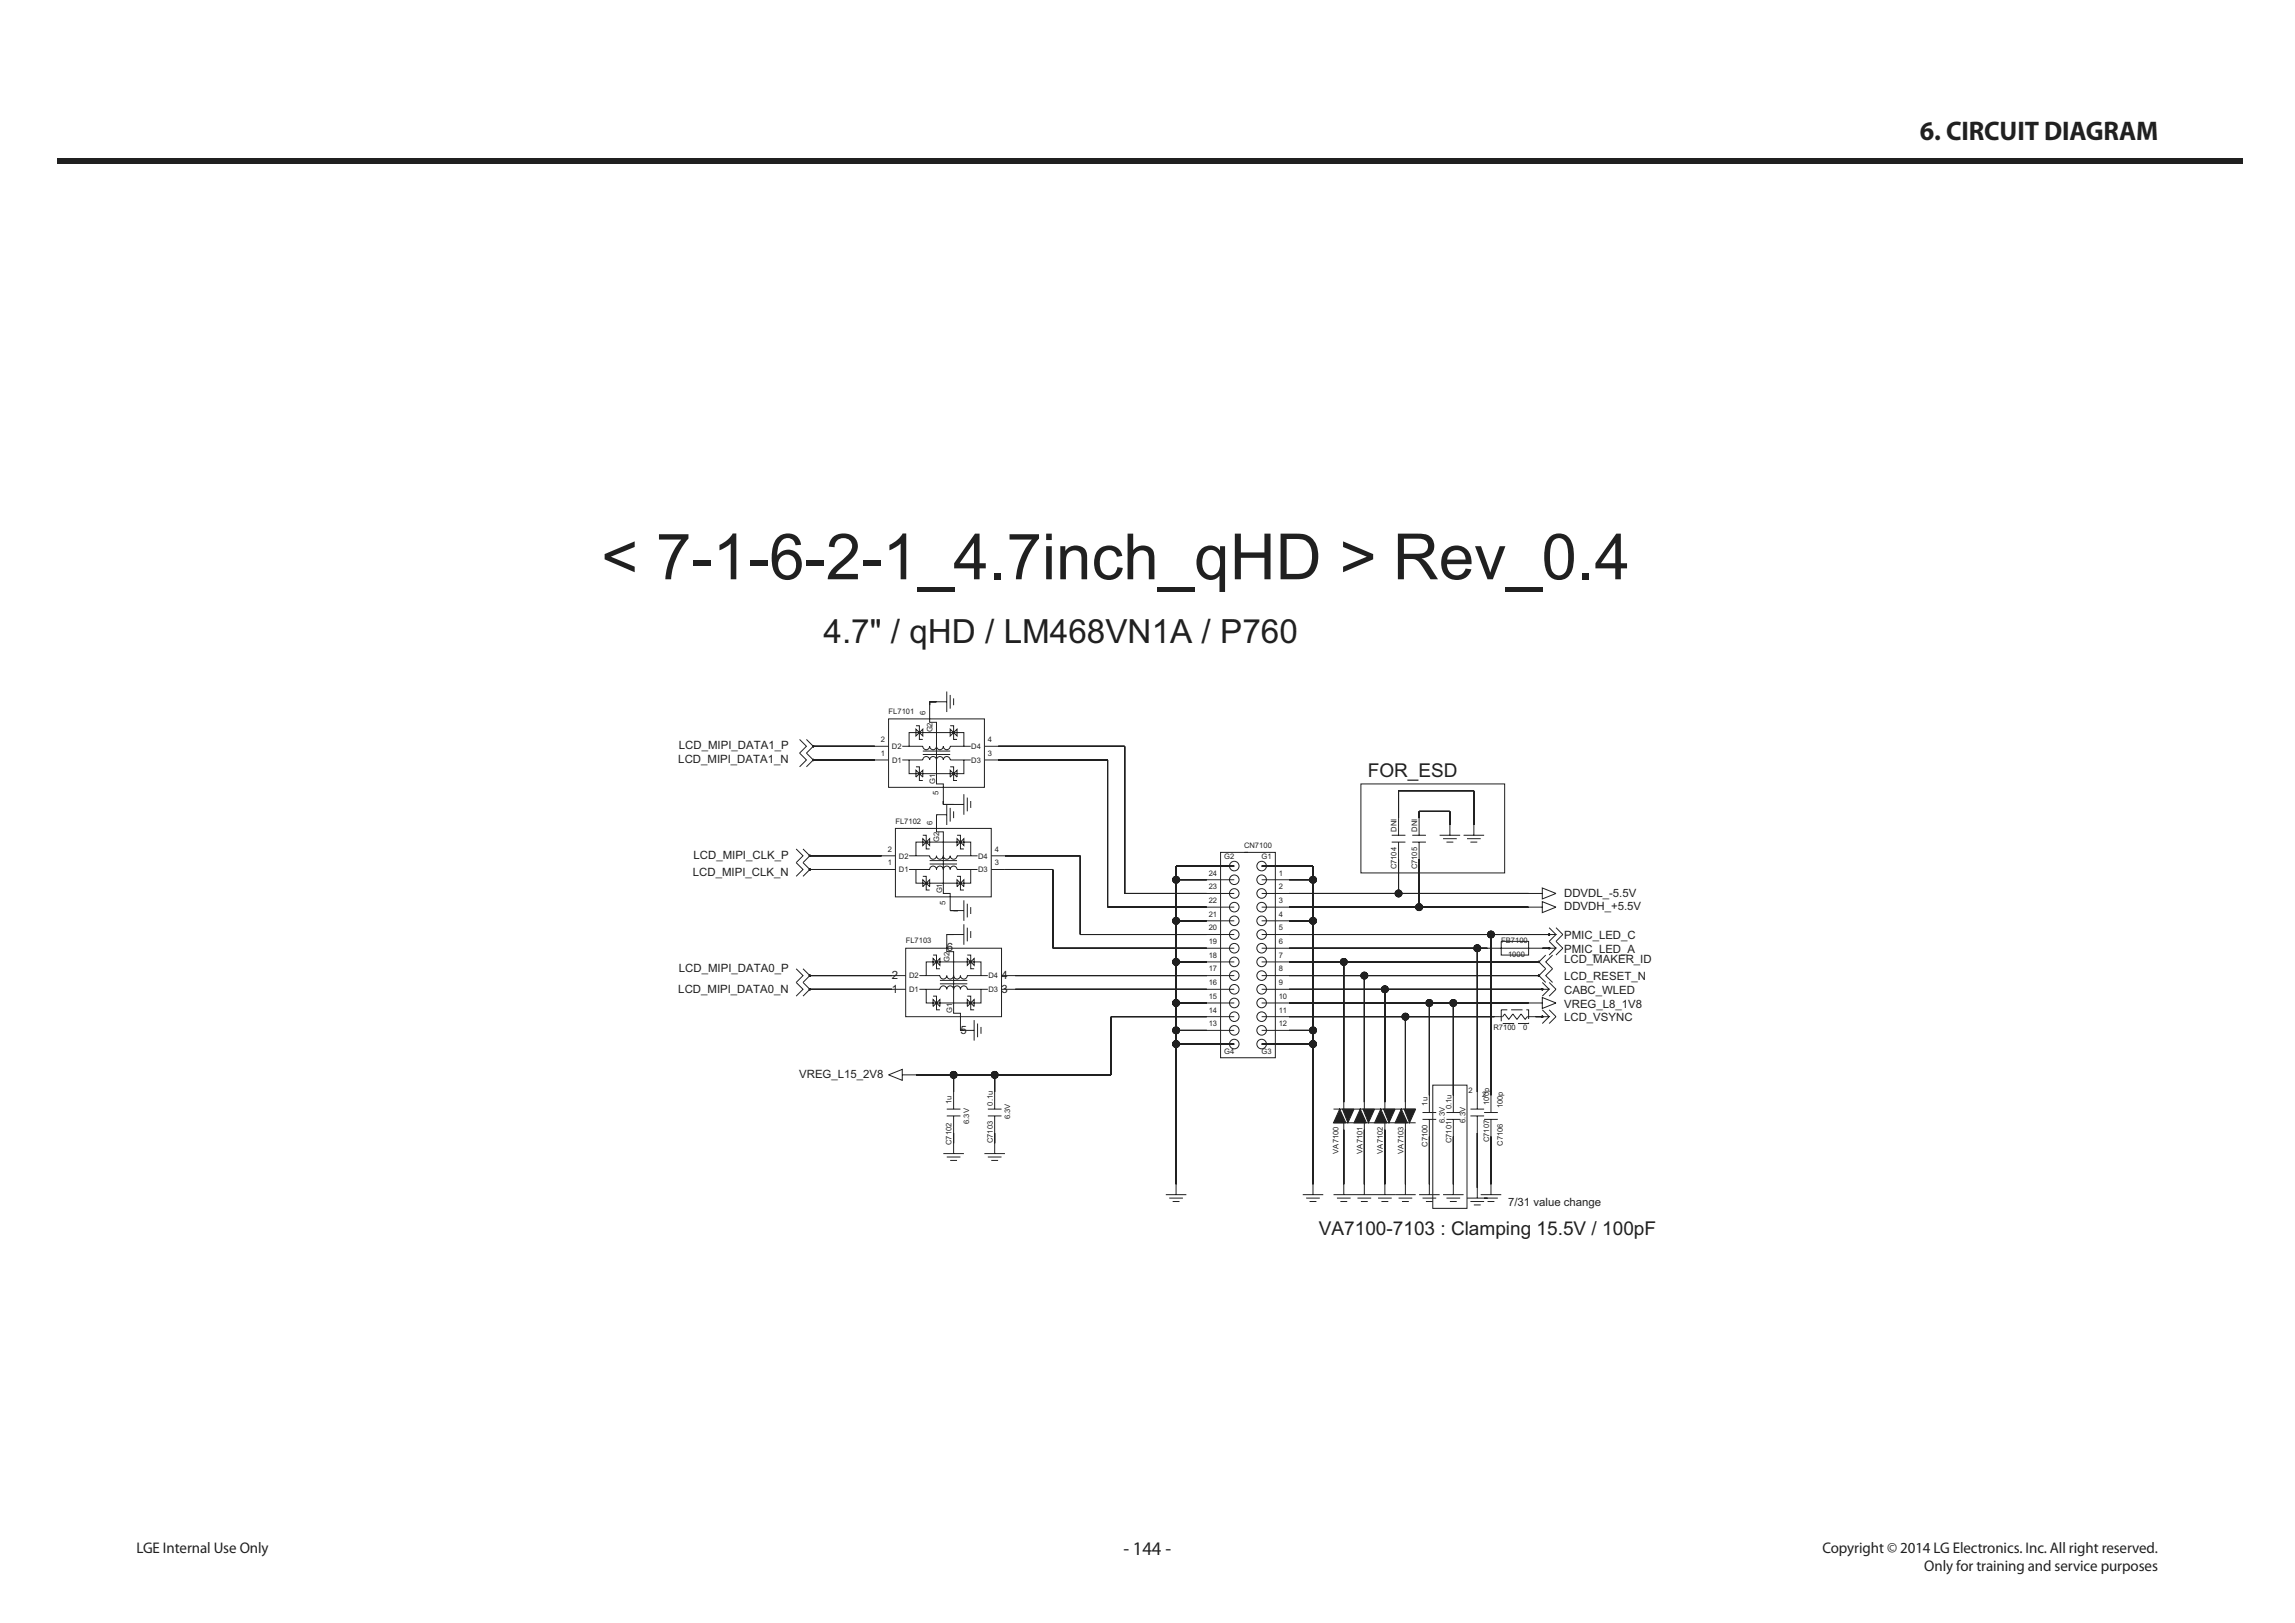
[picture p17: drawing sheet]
<svg xmlns="http://www.w3.org/2000/svg" width="420mm" height="297mm" viewBox="0 0 420 297" stroke-linecap="round" stroke-linejoin="round" font-family="sans-serif">
<defs><g id="words">
<text font-size="11.7" fill="#231f20" x="110" y="106">&lt; 7-1-6-2-1_4.7inch_qHD &gt; Rev_0.4</text>
<text font-size="6.1" fill="#231f20" x="150.7" y="117.6">4.7&quot; / qHD / LM468VN1A / P760</text>
<text font-size="4.9" fill="#231f20" x="351.4" y="25.7">6. CIRCUIT DIAGRAM</text>
<g font-size="3.5" fill="#231f20">
<text x="250.3" y="142.2">FOR_ESD</text>
<text x="241.4" y="226">VA7100-7103 : Clamping 15.5V / 100pF</text>
<text x="205.6" y="284.6">- 144 -</text>
</g>
<g font-size="2.8" fill="#231f20">
<text x="25" y="284.1">LGE Internal Use Only</text>
<text x="333.5" y="284.1">Copyright © 2014 LG Electronics. Inc. All right reserved.</text>
<text x="352.2" y="287.5">Only for training and service purposes</text>
</g>
<g font-size="2.1" fill="#231f20">
<text x="124.3" y="137.2">LCD_MIPI_DATA1_P</text>
<text x="124.1" y="139.7">LCD_MIPI_DATA1_N</text>
<text x="126.8" y="160.3">LCD_MIPI_CLK_N</text>
<text x="126.9" y="157.2">LCD_MIPI_CLK_P</text>
<text x="286.3" y="164.1">DDVDL_-5.5V</text>
<text x="286.3" y="166.6">DDVDH_+5.5V</text>
<text x="286.3" y="171.9">PMIC_LED_C</text>
<text x="124.3" y="177.9">LCD_MIPI_DATA0_P</text>
<text x="163.2" y="179.1">2</text>
<text x="173.3" y="174.1">6</text>
<text x="183.3" y="179.1">4</text>
<text x="286.3" y="174.4">PMIC_LED_A</text>
<text x="286.3" y="179.4">LCD_RESET_N</text>
<text x="286.3" y="176.3">LCD_MAKER_ID</text>
<text x="124.1" y="181.6">LCD_MIPI_DATA0_N</text>
<text x="163.2" y="181.6">1</text>
<text x="183.3" y="181.6">3</text>
<text x="286.3" y="184.4">VREG_L8_1V8</text>
<text x="286.3" y="181.9">CABC_WLED</text>
<text x="175.8" y="189.1">5</text>
<text x="286.3" y="186.9">LCD_VSYNC</text>
<text x="146.3" y="197.3">VREG_L15_2V8</text>
<text x="276" y="220.8">7/31 value change</text>
</g>
<g font-size="1.4" fill="#231f20">
<text x="162.6" y="130.7">FL7101</text>
<text x="169.4" y="130.9" transform="rotate(-90 169.4 130.9)">6</text>
<text x="161.2" y="135.8">2</text>
<text x="163.2" y="137.1">D2</text>
<text x="170.6" y="134" transform="rotate(-90 170.6 134)">G2</text>
<text x="177.7" y="137.1">D4</text>
<text x="180.8" y="135.8">4</text>
<text x="161.2" y="138.3">1</text>
<text x="163.2" y="139.6">D1</text>
<text x="171.1" y="143.5" transform="rotate(-90 171.1 143.5)">G1</text>
<text x="177.7" y="139.6">D3</text>
<text x="180.8" y="138.3">3</text>
<text x="171.8" y="145.5" transform="rotate(-90 171.8 145.5)">5</text>
<text x="162.5" y="155.9">2</text>
<text x="163.9" y="150.7">FL7102</text>
<text x="170.6" y="151" transform="rotate(-90 170.6 151)">6</text>
<text x="171.9" y="154.1" transform="rotate(-90 171.9 154.1)">G2</text>
<text x="182" y="155.9">4</text>
<text x="227.7" y="155.1">CN7100</text>
<text x="255.6" y="152.2" transform="rotate(-90 255.6 152.2)">DNI</text>
<text x="259.3" y="152.2" transform="rotate(-90 259.3 152.2)">DNI</text>
<text x="162.5" y="158.4">1</text>
<text x="164.5" y="157.1">D2</text>
<text x="164.5" y="159.6">D1</text>
<text x="179" y="157.1">D4</text>
<text x="179" y="159.6">D3</text>
<text x="182" y="158.4">3</text>
<text x="221.2" y="160.2">24</text>
<text x="224" y="157.1">G2</text>
<text x="230.9" y="157.1">G1</text>
<text x="234" y="160.2">1</text>
<text x="255.6" y="159.1" transform="rotate(-90 255.6 159.1)">C7104</text>
<text x="259.3" y="159.1" transform="rotate(-90 259.3 159.1)">C7105</text>
<text x="172.4" y="163.5" transform="rotate(-90 172.4 163.5)">G1</text>
<text x="173" y="165.6" transform="rotate(-90 173 165.6)">5</text>
<text x="221.2" y="167.8">21</text>
<text x="221.2" y="165.2">22</text>
<text x="221.2" y="162.7">23</text>
<text x="234" y="167.8">4</text>
<text x="234" y="165.2">3</text>
<text x="234" y="162.7">2</text>
<text x="165.7" y="172.6">FL7103</text>
<text x="221.2" y="172.8">19</text>
<text x="221.2" y="170.3">20</text>
<text x="234" y="172.8">6</text>
<text x="234" y="170.3">5</text>
<text x="274.7" y="172.6">FB7100</text>
<text x="166.4" y="179">D2</text>
<text x="173.8" y="176" transform="rotate(-90 173.8 176)">G2</text>
<text x="180.9" y="179">D4</text>
<text x="221.2" y="177.8">17</text>
<text x="221.2" y="175.3">18</text>
<text x="234" y="177.8">8</text>
<text x="234" y="175.3">7</text>
<text x="276" y="175.2">1000</text>
<text x="166.4" y="181.5">D1</text>
<text x="174.3" y="185.4" transform="rotate(-90 174.3 185.4)">G1</text>
<text x="180.9" y="181.5">D3</text>
<text x="221.2" y="185.3">14</text>
<text x="221.2" y="182.8">15</text>
<text x="221.2" y="180.3">16</text>
<text x="234" y="185.3">11</text>
<text x="234" y="182.8">10</text>
<text x="234" y="180.3">9</text>
<text x="221.2" y="187.8">13</text>
<text x="234" y="187.8">12</text>
<text x="273.3" y="188.5">R7100</text>
<text x="278.7" y="188.5">0</text>
<text x="224" y="192.8">G4</text>
<text x="230.9" y="192.8">G3</text>
<text x="174.2" y="202.1" transform="rotate(-90 174.2 202.1)">1u</text>
<text x="181.7" y="202.3" transform="rotate(-90 181.7 202.3)">0.1u</text>
<text x="261.2" y="202.3" transform="rotate(-90 261.2 202.3)">1u</text>
<text x="265.6" y="203" transform="rotate(-90 265.6 203)">0.1u</text>
<text x="268.7" y="200">2</text>
<text x="271.2" y="200.7">2</text>
<text x="272.5" y="202.2" transform="rotate(-90 272.5 202.2)">100p</text>
<text x="275" y="202.8" transform="rotate(-90 275 202.8)">100p</text>
<text x="174.2" y="209.6" transform="rotate(-90 174.2 209.6)">C7102</text>
<text x="177.4" y="205.7" transform="rotate(-90 177.4 205.7)">6.3V</text>
<text x="181.7" y="209.2" transform="rotate(-90 181.7 209.2)">C7103</text>
<text x="184.9" y="204.8" transform="rotate(-90 184.9 204.8)">6.3V</text>
<text x="261.2" y="209.8" transform="rotate(-90 261.2 209.8)">C7100</text>
<text x="264.4" y="205.5" transform="rotate(-90 264.4 205.5)">6.3V</text>
<text x="265.6" y="209.2" transform="rotate(-90 265.6 209.2)">C7101</text>
<text x="268.2" y="205.5" transform="rotate(-90 268.2 205.5)">6.3V</text>
<text x="272.5" y="209.1" transform="rotate(-90 272.5 209.1)">C7107</text>
<text x="275" y="209.7" transform="rotate(-90 275 209.7)">C7106</text>
<text x="244.9" y="211.1" transform="rotate(-90 244.9 211.1)">VA7100</text>
<text x="249.3" y="211.1" transform="rotate(-90 249.3 211.1)">VA7101</text>
<text x="253.1" y="211.1" transform="rotate(-90 253.1 211.1)">VA7102</text>
<text x="256.8" y="211.1" transform="rotate(-90 256.8 211.1)">VA7103</text>
</g>
</g></defs>
<path d="M10.4 29h400v1h-400z" fill="#231f20"/>
<g fill="none" stroke="#231f20" stroke-width=".18">
<path d="M160.1 139.1h2.5M160.1 136.6h2.5M162.6 131.6h17.6v12.5h-17.6zM165.1 136.6h3.8a.63 .63 0 0 0 .6 .6 .63 .63 0 0 0 .6-.6 .63 .63 0 0 0 .7 .6 .63 .63 0 0 0 .6-.6 .63 .63 0 0 0 .6 .6 .63 .63 0 0 0 .6-.6 .63 .63 0 0 0 .7 .6 .63 .63 0 0 0 .6-.6h3.7M165.1 139.1h3.8a.63 .63 0 0 1 .6-.7 .63 .63 0 0 1 .6 .7 .63 .63 0 0 1 .7-.7 .63 .63 0 0 1 .6 .7 .63 .63 0 0 1 .6-.7 .63 .63 0 0 1 .6 .7 .63 .63 0 0 1 .7-.7 .63 .63 0 0 1 .6 .7h3.7M166.4 136.6v-2.5h10v2.5M166.4 139.1v2.5h10v-2.5M167.6 133.4l.7 .7 .6-.7v1.3l-.6-.6-.7 .6zM167.6 132.8h.7v2.5h.6M168.9 137.4h5M168.9 138.1h5M170.1 129v3.2h1.3v11.3h1.2v3.1"/>
<path d="M171.4 128.4h1.9M173.3 126.5v3.8M173.9 133.4l.6 .7 .6-.7v1.3l-.6-.6-.6 .6zM173.9 132.8h.6v2.5h.6M173.9 127.2v2.5M174.5 127.8v1.2M180.2 139.1h2.5M180.2 136.6h2.5M161.4 159.1h2.5M161.4 156.6h2.5M163.9 151.6h17.5v12.5h-17.5zM166.4 156.6h3.7a.63 .63 0 0 0 .7 .6 .63 .63 0 0 0 .6-.6 .63 .63 0 0 0 .6 .6 .63 .63 0 0 0 .6-.6 .63 .63 0 0 0 .7 .6 .63 .63 0 0 0 .6-.6 .63 .63 0 0 0 .6 .6 .63 .63 0 0 0 .6-.6h3.8"/>
<path d="M166.4 159.1h3.7a.63 .63 0 0 1 .7-.6 .63 .63 0 0 1 .6 .6 .63 .63 0 0 1 .6-.6 .63 .63 0 0 1 .6 .6 .63 .63 0 0 1 .7-.6 .63 .63 0 0 1 .6 .6 .63 .63 0 0 1 .6-.6 .63 .63 0 0 1 .6 .6h3.8M167.6 140.9l.7 .7-.7 .6zM167.6 140.3h.7v2.5h.6M167.6 156.6v-2.5h10v2.5M167.6 159.1v2.5h10v-2.5M168.9 140.9v1.3l-.6-.6zM168.9 153.5l.6 .6 .6-.6v1.2l-.6-.6-.6 .6zM168.9 152.8h.6v2.6h.6M170.1 157.5h5M170.1 158.1h5M173.3 149.1h-1.9v3.1h1.2v11.3h1.3v3.1M173.3 147.2v3.8"/>
<path d="M173.9 140.9l.6 .7-.6 .6zM173.9 140.3h.6v2.5h.6M173.9 147.8v2.5M174.5 147.2h1.9M174.5 148.5v1.2M175.1 140.9v1.3l-.6-.6zM175.1 153.5l.7 .6 .6-.6v1.2l-.6-.6-.7 .6zM175.1 152.8h.7v2.6h.6M176.4 145.3v3.8M177 146v2.5M177.6 146.6v1.2M181.4 159.1h2.5"/>
<path d="M181.4 156.6h2.5M223.4 156h10v37.6h-10zM227.8 156h.6M163.2 178.5h2.5M165.7 173.5h17.6v12.5h-17.6zM168.3 178.5h3.7a.63 .63 0 0 0 .6 .7 .63 .63 0 0 0 .7-.7 .63 .63 0 0 0 .6 .7 .63 .63 0 0 0 .6-.7 .63 .63 0 0 0 .6 .7 .63 .63 0 0 0 .7-.7 .63 .63 0 0 0 .6 .7 .63 .63 0 0 0 .6-.7h3.8M168.9 161l.6 .6-.6 .6zM168.9 160.4h.6v2.5h.6M169.5 161.6l.6-.6v1.2zM169.5 178.5v-2.5h10v2.5M170.8 175.4l.6 .6 .6-.6v1.3l-.6-.7-.6 .7zM170.8 174.8h.6v2.5h.6"/>
<path d="M172 179.4h5M173.3 171v3.1h1.2v11.3h1.3v3.2M174.5 166.6h1.9M174.5 171h1.9M175.1 161l.7 .6-.7 .6zM175.1 160.4h.7v2.5h.6M176.4 164.8v3.7M176.4 161v1.2l-.6-.6zM176.4 169.1v3.8M177 165.4v2.5M177 169.8v2.5M177 175.4l.6 .6 .7-.6v1.3l-.7-.7-.6 .7z"/>
<path d="M177 174.8h.6v2.5h.7M177.6 170.4v1.2M177.6 166v1.3M183.3 178.5h2.5M220.9 171h5M220.9 178.5h5M220.9 161h5M220.9 163.5h5M220.9 166h5M220.9 168.5h5M220.9 173.5h5M220.9 176h5"/>
<path d="M230.9 171h5M230.9 178.5h5M230.9 161h5M230.9 163.5h5M230.9 166h5M230.9 168.5h5M230.9 173.5h5M230.9 176h5M163.2 181h2.5M168.3 181h3.7a.63 .63 0 0 1 .6-.6 .63 .63 0 0 1 .7 .6 .63 .63 0 0 1 .6-.6 .63 .63 0 0 1 .6 .6 .63 .63 0 0 1 .6-.6 .63 .63 0 0 1 .7 .6 .63 .63 0 0 1 .6-.6 .63 .63 0 0 1 .6 .6h3.8M169.5 181v2.5h10v-2.5M170.8 182.9l.6 .6-.6 .7z"/>
<path d="M170.8 182.3h.6v2.5h.6M172 182.9v1.3l-.6-.7zM172 180h5M176.4 188.6h1.9M177 182.9l.6 .6-.6 .7zM177 182.3h.6v2.5h.7M177.6 183.5l.7-.6v1.3zM178.3 186.7v3.7M178.9 187.3v2.5M179.5 187.9v1.3M183.3 181h2.5M220.9 188.6h5"/>
<path d="M220.9 181h5M220.9 186h5M220.9 183.5h5M230.9 188.6h5M230.9 181h5M230.9 186h5M230.9 183.5h5M273.5 186h1.5M279.5 186h1.5M282.3 186h1.2l-1.2 1.3M282.3 186h.1M282.3 184.8l1.2 1.2"/>
<path d="M283.5 184.8l1.3 1.2-1.3 1.3M255.3 218.6h3.8M255.9 219.2h2.5M256.6 219.9h1.2M257.2 216.7v1.9M268.5 219.2h5.6M269.1 219.9h2.5M270.4 217.4v1.8M271 218.6h3.7M272.2 219.9h1.3M272.9 216.7v1.9M269.7 220.5h1.3"/>
<circle cx="225.9" cy="158.5" r=".88"/>
<circle cx="230.9" cy="158.5" r=".88"/>
<circle cx="225.9" cy="178.5" r=".88"/>
<circle cx="225.9" cy="173.5" r=".88"/>
<circle cx="225.9" cy="168.5" r=".88"/>
<circle cx="225.9" cy="161" r=".88"/>
<circle cx="225.9" cy="171" r=".88"/>
<circle cx="225.9" cy="163.5" r=".88"/>
<circle cx="225.9" cy="166" r=".88"/>
<circle cx="225.9" cy="176" r=".88"/>
<circle cx="230.9" cy="178.5" r=".88"/>
<circle cx="230.9" cy="173.5" r=".88"/>
<circle cx="230.9" cy="168.5" r=".88"/>
<circle cx="230.9" cy="161" r=".88"/>
<circle cx="230.9" cy="171" r=".88"/>
<circle cx="230.9" cy="163.5" r=".88"/>
<circle cx="230.9" cy="166" r=".88"/>
<circle cx="230.9" cy="176" r=".88"/>
<circle cx="225.9" cy="183.5" r=".88"/>
<circle cx="225.9" cy="188.6" r=".88"/>
<circle cx="225.9" cy="191.1" r=".88"/>
<circle cx="225.9" cy="186" r=".88"/>
<circle cx="225.9" cy="181" r=".88"/>
<circle cx="230.9" cy="183.5" r=".88"/>
<circle cx="230.9" cy="188.6" r=".88"/>
<circle cx="230.9" cy="191.1" r=".88"/>
<circle cx="230.9" cy="186" r=".88"/>
<circle cx="230.9" cy="181" r=".88"/>
</g>
<g fill="none" stroke="#231f20" stroke-width=".18" stroke-dasharray="2.1 .7" stroke-linecap="butt">
<path d="M274.7 184.8v2.5h5v-2.5h-5M275 186l.4-.5M275.4 185.5l.3 .5M275.7 186l.4 .5M276.1 186.5l.4-.5M276.5 186l.4-.5M276.9 185.5l.3 .5M277.2 186l.4 .5M277.6 186.5l.4-.5M278 186l.4-.5M278.4 185.5l.3 .5M278.7 186l.4 .5"/>
<path d="M279.1 186.5l.4-.5"/>
</g>
<circle cx="282.3" cy="186" r=".13" fill="#231f20"/>
<g fill="none" stroke="#231f20" stroke-width=".18">
<path d="M145.7 157.9l1.3 1.2-1.3 1.3M147 157.9l1.2 1.2-1.2 1.3M174.5 199.8v3.2M172.6 211.1h3.8M173.3 211.7h2.5M173.3 203h2.5M173.3 204.2h2.5M173.9 212.4h1.2M174.5 204.2v3.1M174.5 209.2v1.9M180.2 211.1h3.7M180.8 211.7h2.5"/>
<path d="M181.4 212.4h1.3M182 209.2v1.9"/>
<circle cx="282.3" cy="186" r=".13"/>
</g>
<circle cx="148.2" cy="159.1" r=".13" fill="#231f20"/>
<g fill="none" stroke="#231f20" stroke-width=".18">
<path d="M145.7 155.4l1.3 1.2-1.3 1.3M147 155.4l1.2 1.2-1.2 1.3"/>
<circle cx="148.2" cy="159.1" r=".13"/>
</g>
<circle cx="148.2" cy="156.6" r=".13" fill="#231f20"/>
<g fill="none" stroke="#231f20" stroke-width=".18">
<path d="M145.7 179.8l1.3 1.2-1.3 1.3M147 179.8l1.2 1.2-1.2 1.3"/>
<circle cx="148.2" cy="156.6" r=".13"/>
</g>
<circle cx="148.2" cy="181" r=".13" fill="#231f20"/>
<g fill="none" stroke="#231f20" stroke-width=".18">
<path d="M145.7 177.3l1.3 1.2-1.3 1.3M147 177.3l1.2 1.2-1.2 1.3"/>
<circle cx="148.2" cy="181" r=".13"/>
</g>
<circle cx="148.2" cy="178.5" r=".13" fill="#231f20"/>
<g fill="none" stroke="#231f20" stroke-width=".18">
<path d="M258.4 152.8h2.6M258.4 154.1h2.6M259.7 149.7v3.1M259.7 154.1v3.1M263.5 152.8h3.7M264.1 153.5h2.5M264.7 154.1h1.3M265.3 151v1.8M267.8 152.8h3.8M268.5 153.5h2.5M269.1 154.1h1.3M269.7 151v1.8"/>
<path d="M282.3 179.8l1.2 1.2M283.5 179.8l1.3 1.2-1.3 1.3M282.3 181h1.2l-1.2 1.3M282.3 181h.1M213.4 218.6h3.7M214 219.2h2.5M214.6 219.9h1.3M215.2 216.7v1.9M238.4 218.6h3.8M239 219.2h2.5M239.7 219.9h1.2M240.3 216.7v1.9"/>
<path d="M244 218.6h11.3M244.7 219.2h2.5M245.3 219.9h1.2M245.9 216.7v1.9M248.4 219.2h2.5M249.1 219.9h1.2M249.7 216.7v1.9M252.2 219.2h2.5M252.8 219.9h1.3M253.4 216.7v1.9M259.7 218.6h3.8M260.3 219.2h2.5"/>
<path d="M260.3 203.6h2.5M260.3 204.8h2.5M261 219.9h1.2M261.6 216.7v1.9M261.6 200.5v3.1M261.6 204.8v3.2"/>
<circle cx="148.2" cy="178.5" r=".13"/>
</g>
<circle cx="282.3" cy="181" r=".13" fill="#231f20"/>
<g fill="none" stroke="#231f20" stroke-width=".18">
<path d="M282.9 177.3l-1.3 1.2 1.3 1.3M284.1 177.3l-1.2 1.2 1.2 1.3"/>
<circle cx="282.3" cy="181" r=".13"/>
</g>
<circle cx="281.6" cy="178.5" r=".13" fill="#231f20"/>
<g fill="none" stroke="#231f20" stroke-width=".18">
<path d="M282.9 174.8l-1.3 1.2 1.3 1.3M284.1 174.8l-1.2 1.2 1.2 1.3"/>
<circle cx="281.6" cy="178.5" r=".13"/>
</g>
<circle cx="281.6" cy="176" r=".13" fill="#231f20"/>
<g fill="none" stroke="#231f20" stroke-width=".18">
<path d="M283.5 171h1.3l-1.3 1.3M283.5 171h.1M283.5 169.8l1.3 1.2M284.8 169.8l1.2 1.2-1.2 1.3"/>
<circle cx="281.6" cy="176" r=".13"/>
</g>
<circle cx="283.5" cy="171" r=".13" fill="#231f20"/>
<g fill="none" stroke="#231f20" stroke-width=".18">
<path d="M283.5 173.5h1.3l-1.3 1.3M283.5 173.5h.1M283.5 172.3l1.3 1.2M284.8 172.3l1.2 1.2-1.2 1.3"/>
<circle cx="283.5" cy="171" r=".13"/>
</g>
<circle cx="283.5" cy="173.5" r=".13" fill="#231f20"/>
<g fill="none" stroke="#231f20" stroke-width=".18">
<path d="M146.3 137.8l1.3 1.3-1.3 1.2M147.6 137.8l1.2 1.3-1.2 1.2M254.7 152.8h2.5M254.7 154.1h2.5M255.9 149.7v3.1M255.9 154.1v3.1M279.7 163.5h2.6M279.7 166h2.6M282.3 162.5l2.5 1-2.5 1zM282.3 165l2.5 1-2.5 1zM162.6 196.7l2.5-1v2zM165.1 196.7h2.5"/>
<path d="M279.7 183.5h2.6M282.3 182.5l2.5 1-2.5 1zM264.1 218.6h3.7M264.7 219.2h2.5M265.3 219.9h1.3M266 216.7v1.9"/>
<circle cx="283.5" cy="173.5" r=".13"/>
</g>
<circle cx="148.8" cy="139.1" r=".13" fill="#231f20"/>
<g fill="none" stroke="#231f20" stroke-width=".18">
<path d="M146.3 135.3l1.3 1.3-1.3 1.2M147.6 135.3l1.2 1.3-1.2 1.2"/>
<circle cx="148.8" cy="139.1" r=".13"/>
</g>
<circle cx="148.8" cy="136.6" r=".13" fill="#231f20"/>
<g fill="none" stroke="#231f20" stroke-width=".18">
<path d="M257.2 201.7v1.3M257.2 205.5v1.2"/>
<circle cx="148.8" cy="136.6" r=".13"/>
</g>
<path d="M256.9 203h2.2l-1.2 2.5z" fill-rule="evenodd" fill="#231f20"/>
<path d="M256.9 203h2.2l-1.2 2.5z" fill="none" stroke="#231f20" stroke-width=".18"/>
<path d="M256.4 203l1.2 2.5h-2.3z" fill-rule="evenodd" fill="#231f20"/>
<path d="M253.4 201.7v1.3M253.4 205.5v1.2M255.3 203h3.8M255.3 205.5h3.8M256.4 203l1.2 2.5h-2.3z" fill="none" stroke="#231f20" stroke-width=".18"/>
<path d="M253.2 203h2.1l-1.1 2.5z" fill-rule="evenodd" fill="#231f20"/>
<path d="M253.2 203h2.1l-1.1 2.5z" fill="none" stroke="#231f20" stroke-width=".18"/>
<path d="M252.7 203l1.1 2.5h-2.2z" fill-rule="evenodd" fill="#231f20"/>
<path d="M249.7 201.7v1.3M249.7 205.5v1.2M251.6 203h3.7M251.6 205.5h3.7M252.7 203l1.1 2.5h-2.2z" fill="none" stroke="#231f20" stroke-width=".18"/>
<path d="M249.4 203h2.2l-1.2 2.5z" fill-rule="evenodd" fill="#231f20"/>
<path d="M249.4 203h2.2l-1.2 2.5z" fill="none" stroke="#231f20" stroke-width=".18"/>
<path d="M248.9 203l1.2 2.5h-2.3z" fill-rule="evenodd" fill="#231f20"/>
<path d="M245.9 201.7v1.3M245.9 205.5v1.2M247.8 203h3.8M247.8 205.5h3.8M248.9 203l1.2 2.5h-2.3z" fill="none" stroke="#231f20" stroke-width=".18"/>
<path d="M245.7 203h2.1l-1.1 2.5z" fill-rule="evenodd" fill="#231f20"/>
<path d="M245.7 203h2.1l-1.1 2.5z" fill="none" stroke="#231f20" stroke-width=".18"/>
<path d="M245.2 203l1.1 2.5h-2.3z" fill-rule="evenodd" fill="#231f20"/>
<g fill="none" stroke="#231f20" stroke-width=".18">
<path d="M255.9 144.7v5zM255.9 144.7v5M255.9 144.7h13.8zM255.9 144.7h13.8M269.7 144.7v6.3zM269.7 144.7v6.3M272.2 173.5h10.1M274.7 172.3h5v2.5h-5zM182 199.8v3.2M270.4 199.8v3.2M180.8 203h2.5M180.8 204.2h2.5"/>
<path d="M182 204.2v3.1M244 203h3.8M244 205.5h3.8M245.2 203l1.1 2.5h-2.3zM264.7 203.6h2.5M264.7 204.8h2.5M266 200.5v3.1M266 204.8v3.2M269.1 203h2.5M269.1 204.2h2.5M270.4 204.2v3.1M271.6 203.6h2.5"/>
<path d="M271.6 204.8h2.5M272.9 200.5v3.1M272.9 204.8v3.2"/>
</g>
<path d="M259.7 148.5v1.2z" fill="#231f20"/>
<g fill="none" stroke="#231f20" stroke-width=".18">
<path d="M215.2 158.5h10.7zM215.2 158.5h10.7M215.2 158.5v2.5zM215.2 158.5v58.2M259.7 148.5h5.6zM259.7 148.5h5.6M259.7 148.5v1.2zM259.7 148.5v1.2M265.3 148.5v2.5zM265.3 148.5v2.5M215.2 176h5.7zM215.2 161h5.7z"/>
<path d="M215.2 168.5h5.7zM215.2 176h5.7M215.2 161h5.7M215.2 168.5h5.7M215.2 161v7.5zM215.2 168.5v7.5zM215.2 176v7.5zM215.2 188.6h5.7zM215.2 183.5h5.7zM215.2 188.6h5.7M215.2 183.5h5.7M215.2 191.1v25.6z"/>
<path d="M215.2 188.6v2.5zM215.2 183.5v5.1zM215.2 191.1h3.2zM215.2 191.1h10.7M218.4 191.1h.1M218.4 191.1h7.5zM257.2 206.7v10zM257.2 206.7v10"/>
</g>
<circle cx="215.2" cy="161" r=".63" fill="#231f20"/>
<circle cx="215.2" cy="161" r=".63" fill="none" stroke="#231f20" stroke-width=".18"/>
<circle cx="215.2" cy="168.5" r=".63" fill="#231f20"/>
<circle cx="215.2" cy="168.5" r=".63" fill="none" stroke="#231f20" stroke-width=".18"/>
<circle cx="215.2" cy="176" r=".63" fill="#231f20"/>
<circle cx="215.2" cy="176" r=".63" fill="none" stroke="#231f20" stroke-width=".18"/>
<circle cx="215.2" cy="191.1" r=".63" fill="#231f20"/>
<circle cx="215.2" cy="191.1" r=".63" fill="none" stroke="#231f20" stroke-width=".18"/>
<circle cx="215.2" cy="188.6" r=".63" fill="#231f20"/>
<circle cx="215.2" cy="188.6" r=".63" fill="none" stroke="#231f20" stroke-width=".18"/>
<circle cx="215.2" cy="183.5" r=".63" fill="#231f20"/>
<g fill="none" stroke="#231f20" stroke-width=".18">
<path d="M230.9 158.5h9.4zM230.9 158.5h9.4M240.3 158.5v2.5zM240.3 158.5v58.2M235.9 161h4.4zM235.9 168.5h4.4zM235.9 161h4.4M235.9 168.5h4.4M240.3 161v7.5zM240.3 168.5v20.1zM230.9 191.1h9.4zM230.9 191.1h9.4"/>
<path d="M235.9 188.6h4.4zM235.9 188.6h4.4M240.3 188.6v2.5zM240.3 191.1v25.6zM245.9 206.7v10zM245.9 206.7v10M249.7 206.7v10zM249.7 206.7v10M253.4 206.7v10zM253.4 206.7v10M261.6 208v8.7zM261.6 208v8.7"/>
<path d="M266 208v8.7zM266 208v8.7"/>
<circle cx="215.2" cy="183.5" r=".63"/>
</g>
<circle cx="240.3" cy="161" r=".63" fill="#231f20"/>
<circle cx="240.3" cy="161" r=".63" fill="none" stroke="#231f20" stroke-width=".18"/>
<circle cx="240.3" cy="168.5" r=".63" fill="#231f20"/>
<circle cx="240.3" cy="168.5" r=".63" fill="none" stroke="#231f20" stroke-width=".18"/>
<circle cx="240.3" cy="188.6" r=".63" fill="#231f20"/>
<circle cx="240.3" cy="188.6" r=".63" fill="none" stroke="#231f20" stroke-width=".18"/>
<circle cx="240.3" cy="191.1" r=".63" fill="#231f20"/>
<circle cx="240.3" cy="191.1" r=".63" fill="none" stroke="#231f20" stroke-width=".18"/>
<path d="M182 207.3v1.9z" fill="#231f20"/>
<path d="M182 207.3v1.9zM182 207.3v1.9" fill="none" stroke="#231f20" stroke-width=".18"/>
<path d="M174.5 207.3v1.9z" fill="#231f20"/>
<path d="M174.5 207.3v1.9zM174.5 207.3v1.9M270.4 207.3v10.1zM270.4 207.3v10.1M272.9 208v8.7zM272.9 208v8.7" fill="none" stroke="#231f20" stroke-width=".18"/>
<path d="M172.6 146.6v.6z" fill="#231f20"/>
<path d="M172.6 146.6v.6zM172.6 146.6v.6" fill="none" stroke="#231f20" stroke-width=".18"/>
<path d="M172.6 147.2h1.9z" fill="#231f20"/>
<path d="M172.6 147.2h1.9zM172.6 147.2h1.9" fill="none" stroke="#231f20" stroke-width=".18"/>
<path d="M170.1 128.4v.6z" fill="#231f20"/>
<path d="M170.1 128.4v.6zM170.1 128.4v.6" fill="none" stroke="#231f20" stroke-width=".18"/>
<path d="M170.1 128.4h1.3z" fill="#231f20"/>
<path d="M170.1 128.4h1.3zM170.1 128.4h1.3" fill="none" stroke="#231f20" stroke-width=".18"/>
<path d="M174.5 166.6h.8z" fill="#231f20"/>
<path d="M174.5 166.6h.8zM174.5 166.6h.8" fill="none" stroke="#231f20" stroke-width=".18"/>
<path d="M173.9 166.6h1.4z" fill="#231f20"/>
<path d="M171.4 149.1h.1M173.9 166.6h1.4zM173.9 166.6h1.4" fill="none" stroke="#231f20" stroke-width=".18"/>
<path d="M173.3 171h1.2z" fill="#231f20"/>
<path d="M173.3 171h1.2zM173.3 171h1.2" fill="none" stroke="#231f20" stroke-width=".18"/>
<path d="M175.8 188.6h.6z" fill="#231f20"/>
<g fill="none" stroke="#231f20" stroke-width=".18">
<path d="M148.8 139.1h11.3zM148.8 136.6h11.3zM148.8 139.1h11.3M148.8 136.6h11.3M148.2 156.6h13.2zM148.2 159.1h13.2zM148.2 156.6h13.2M148.2 159.1h13.2M148.2 178.5h15zM148.2 178.5h15M148.2 181h15zM148.2 181h15"/>
<path d="M175.8 188.6h.6zM175.8 188.6h.6"/>
</g>
<path d="M281 186h1.3z" fill="#231f20"/>
<path d="M235.9 183.5h25.7zM235.9 183.5h43.8M261.6 183.5h4.4zM261.6 183.5v17zM261.6 183.5v17M266 183.5h13.7zM266 183.5v17zM266 183.5v17M281 186h1.3zM281 186h1.3" fill="none" stroke="#231f20" stroke-width=".18"/>
<circle cx="261.6" cy="183.5" r=".63" fill="#231f20"/>
<circle cx="261.6" cy="183.5" r=".63" fill="none" stroke="#231f20" stroke-width=".18"/>
<circle cx="266" cy="183.5" r=".63" fill="#231f20"/>
<circle cx="266" cy="183.5" r=".63" fill="none" stroke="#231f20" stroke-width=".18"/>
<path d="M282.3 173.5h1.2z" fill="#231f20"/>
<path d="M282.3 173.5h1.2zM282.3 173.5h1.2" fill="none" stroke="#231f20" stroke-width=".18"/>
<path d="M270.4 173.5h1.8z" fill="#231f20"/>
<path d="M235.9 173.5h34.5zM235.9 173.5h36.3M270.4 173.5h1.8zM270.4 173.5v26.3zM270.4 173.5v26.3" fill="none" stroke="#231f20" stroke-width=".18"/>
<circle cx="270.4" cy="173.5" r=".63" fill="#231f20"/>
<g fill="none" stroke="#231f20" stroke-width=".18">
<path d="M235.9 171h37zM235.9 171h47.6M272.9 171v29.5zM272.9 171v29.5M272.9 171h10.6z"/>
<circle cx="270.4" cy="173.5" r=".63"/>
</g>
<circle cx="272.9" cy="171" r=".63" fill="#231f20"/>
<g fill="none" stroke="#231f20" stroke-width=".18">
<path d="M235.9 181h17.5zM235.9 181h46.4M253.4 181v20.7zM253.4 181v20.7M253.4 181h28.9z"/>
<circle cx="272.9" cy="171" r=".63"/>
</g>
<circle cx="253.4" cy="181" r=".63" fill="#231f20"/>
<g fill="none" stroke="#231f20" stroke-width=".18">
<path d="M235.9 178.5h13.8zM235.9 178.5h45.7M249.7 178.5v23.2zM249.7 178.5v23.2M249.7 178.5h31.9z"/>
<circle cx="253.4" cy="181" r=".63"/>
</g>
<circle cx="249.7" cy="178.5" r=".63" fill="#231f20"/>
<g fill="none" stroke="#231f20" stroke-width=".18">
<path d="M235.9 176h10zM235.9 176h45.7M245.9 176h35.7zM245.9 176v25.7zM245.9 176v25.7"/>
<circle cx="249.7" cy="178.5" r=".63"/>
</g>
<circle cx="245.9" cy="176" r=".63" fill="#231f20"/>
<g fill="none" stroke="#231f20" stroke-width=".18">
<path d="M235.9 186h21.3zM235.9 186h37.6M257.2 186h16.3zM257.2 186v15.7zM257.2 186v15.7"/>
<circle cx="245.9" cy="176" r=".63"/>
</g>
<circle cx="257.2" cy="186" r=".63" fill="#231f20"/>
<g fill="none" stroke="#231f20" stroke-width=".18">
<path d="M182.7 136.6h23.1zM182.7 136.6h23.1M182.7 139.1h20zM182.7 139.1h20M202.7 139.1v26.9zM202.7 139.1v26.9h18.2M205.8 136.6v26.9zM205.8 136.6v26.9h15.1M183.9 159.1h8.8zM183.9 159.1h8.8M183.9 156.6h13.8zM183.9 156.6h13.8"/>
<path d="M192.7 159.1v14.4zM192.7 159.1v14.4h28.2M197.7 156.6v14.4zM197.7 156.6v14.4h23.2M185.8 178.5h35.1zM185.8 178.5h35.1M192.7 173.5h28.2zM197.7 171h23.2zM202.7 166h18.2zM205.8 163.5h15.1zM167.6 196.7h6.9zM167.6 196.7h35.7"/>
<path d="M174.5 196.7v3.1zM174.5 196.7v3.1M174.5 196.7h7.5zM182 196.7v3.1zM182 196.7v3.1M182 196.7h21.3zM185.8 181h35.1zM185.8 181h35.1M203.3 186h17.6zM203.3 186h17.6M203.3 186v10.7zM203.3 186v10.7"/>
<circle cx="257.2" cy="186" r=".63"/>
</g>
<circle cx="174.5" cy="196.7" r=".63" fill="#231f20"/>
<circle cx="174.5" cy="196.7" r=".63" fill="none" stroke="#231f20" stroke-width=".18"/>
<circle cx="182" cy="196.7" r=".63" fill="#231f20"/>
<g fill="none" stroke="#231f20" stroke-width=".18">
<path d="M259.7 157.2v8.8zM259.7 157.2v8.8M235.9 166h23.8zM235.9 166h43.8M259.7 166h20z"/>
<circle cx="182" cy="196.7" r=".63"/>
</g>
<circle cx="259.7" cy="166" r=".63" fill="#231f20"/>
<g fill="none" stroke="#231f20" stroke-width=".18">
<path d="M255.9 157.2v6.3zM255.9 157.2v6.3M235.9 163.5h20zM235.9 163.5h43.8M255.9 163.5h23.8z"/>
<circle cx="259.7" cy="166" r=".63"/>
</g>
<circle cx="255.9" cy="163.5" r=".63" fill="#231f20"/>
<g fill="none" stroke="#231f20" stroke-width=".18">
<path d="M249.1 143.5h26.3v16.2h-26.3zM262.2 198.6h6.3v22.5h-6.3z"/>
<circle cx="255.9" cy="163.5" r=".63"/>
</g>
<use href="#words"/>
</svg>
